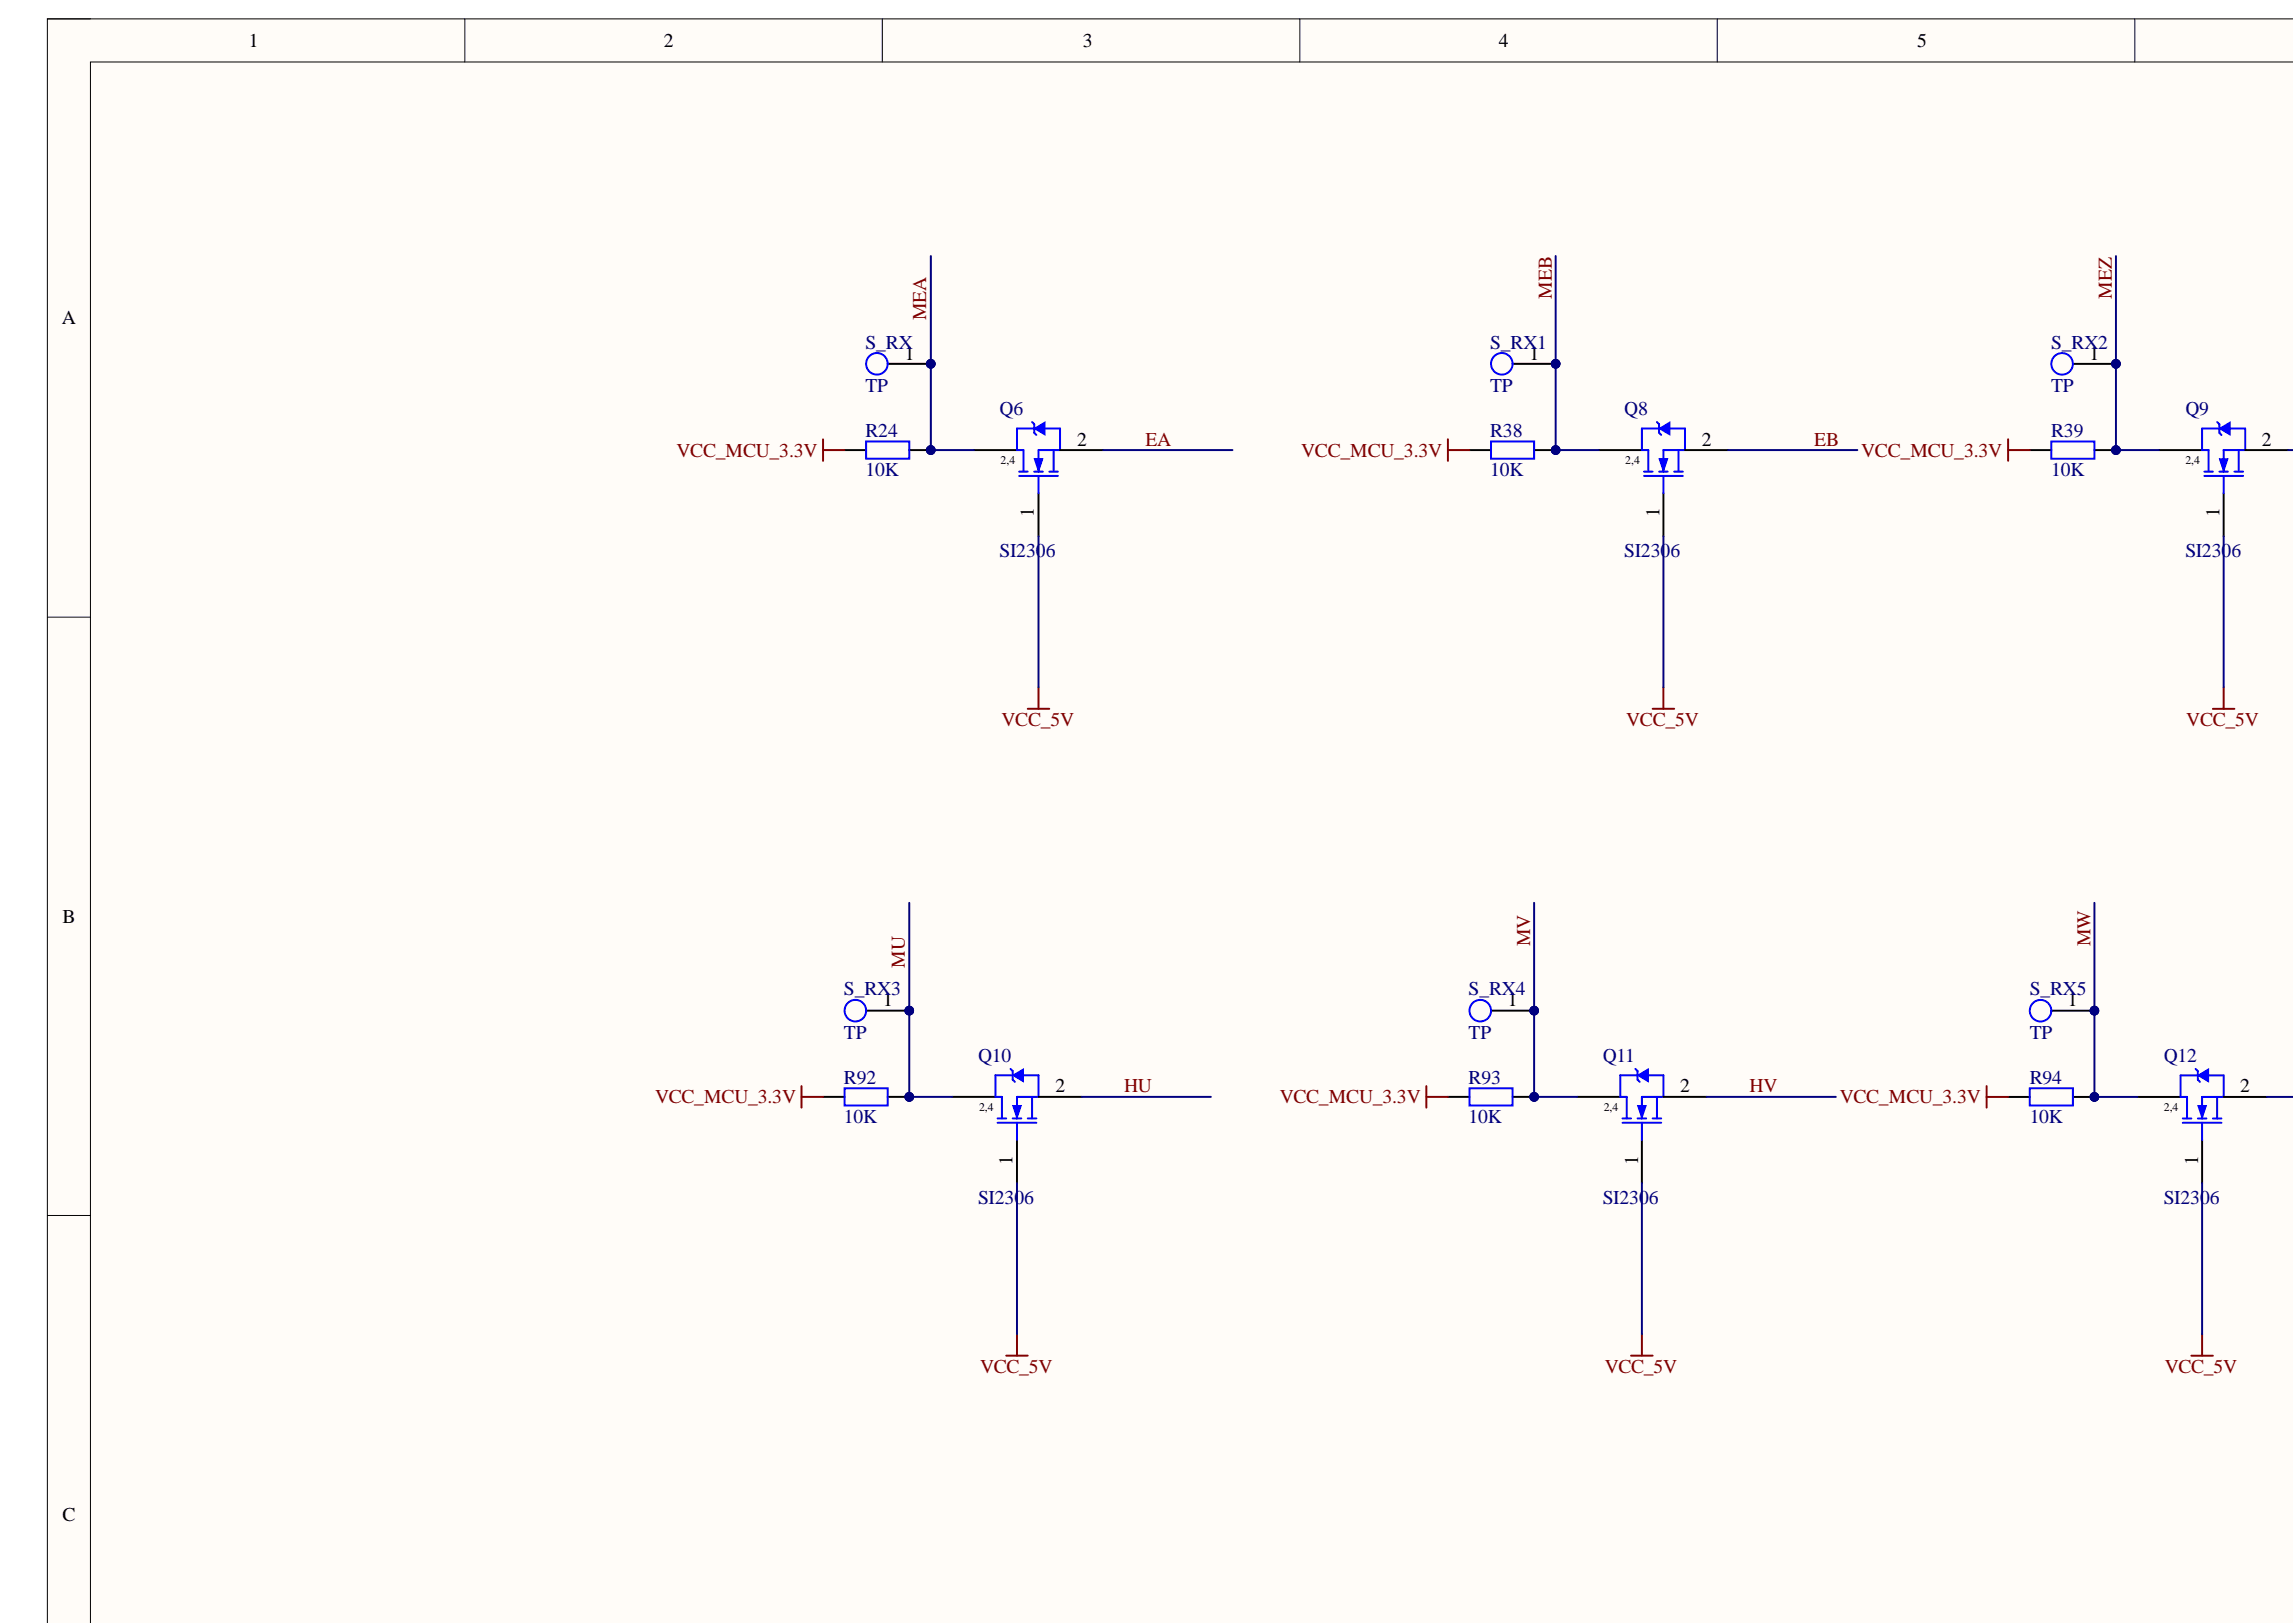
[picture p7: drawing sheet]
<svg xmlns="http://www.w3.org/2000/svg" width="198mm" height="140mm" viewBox="0 0 198 140" stroke-linecap="round" stroke-linejoin="round" font-family="sans-serif">
<defs><g id="words">
<g font-size="1.7">
<text x="21.5" y="4.1">1</text>
<text x="57.3" y="4.1">2</text>
<text x="93.5" y="4.1">3</text>
<text x="129.4" y="4.1">4</text>
<text x="165.5" y="4.1">5</text>
<text x="5.3" y="28">A</text>
<text x="78.1" y="31">1</text>
<text x="132" y="31">1</text>
<text x="180.3" y="31">1</text>
<text x="93" y="38.5">2</text>
<text x="146.9" y="38.5">2</text>
<text x="195.2" y="38.5">2</text>
<text x="89.2" y="44.6" transform="rotate(-90 89.2 44.6)">1</text>
<text x="143.2" y="44.6" transform="rotate(-90 143.2 44.6)">1</text>
<text x="191.6" y="44.6" transform="rotate(-90 191.6 44.6)">1</text>
<text x="5.4" y="79.6">B</text>
<text x="76.2" y="86.8">1</text>
<text x="130.1" y="86.8">1</text>
<text x="178.5" y="86.8">1</text>
<text x="91.1" y="94.3">2</text>
<text x="145" y="94.3">2</text>
<text x="193.3" y="94.3">2</text>
<text x="87.4" y="100.5" transform="rotate(-90 87.4 100.5)">1</text>
<text x="141.4" y="100.5" transform="rotate(-90 141.4 100.5)">1</text>
<text x="189.7" y="100.5" transform="rotate(-90 189.7 100.5)">1</text>
<text x="5.4" y="131.2">C</text>
</g>
<g font-size="1.7" fill="#800000">
<text x="79.9" y="27.6" transform="rotate(-90 79.9 27.6)">MEA</text>
<text x="133.9" y="25.8" transform="rotate(-90 133.9 25.8)">MEB</text>
<text x="182.3" y="25.8" transform="rotate(-90 182.3 25.8)">MEZ</text>
<text x="58.4" y="39.4">VCC_MCU_3.3V</text>
<text x="98.9" y="38.5">EA</text>
<text x="112.3" y="39.4">VCC_MCU_3.3V</text>
<text x="156.6" y="38.5">EB</text>
<text x="160.6" y="39.4">VCC_MCU_3.3V</text>
<text x="86.4" y="62.6">VCC_5V</text>
<text x="140.4" y="62.6">VCC_5V</text>
<text x="188.7" y="62.6">VCC_5V</text>
<text x="78.1" y="83.5" transform="rotate(-90 78.1 83.5)">MU</text>
<text x="132.1" y="81.7" transform="rotate(-90 132.1 81.7)">MV</text>
<text x="180.4" y="81.7" transform="rotate(-90 180.4 81.7)">MW</text>
<text x="56.5" y="95.2">VCC_MCU_3.3V</text>
<text x="97" y="94.3">HU</text>
<text x="110.4" y="95.2">VCC_MCU_3.3V</text>
<text x="151" y="94.3">HV</text>
<text x="158.8" y="95.2">VCC_MCU_3.3V</text>
<text x="84.6" y="118.4">VCC_5V</text>
<text x="138.5" y="118.4">VCC_5V</text>
<text x="186.8" y="118.4">VCC_5V</text>
</g>
<g font-size="1.7" fill="#000080">
<text x="74.7" y="30.1">S_RX</text>
<text x="74.7" y="33.8">TP</text>
<text x="86.3" y="35.8">Q6</text>
<text x="128.6" y="30.1">S_RX1</text>
<text x="128.6" y="33.8">TP</text>
<text x="140.2" y="35.8">Q8</text>
<text x="177" y="30.1">S_RX2</text>
<text x="177" y="33.8">TP</text>
<text x="188.6" y="35.8">Q9</text>
<text x="74.7" y="37.7">R24</text>
<text x="74.7" y="41.1">10K</text>
<text x="128.6" y="37.7">R38</text>
<text x="128.6" y="41.1">10K</text>
<text x="177" y="37.7">R39</text>
<text x="177" y="41.1">10K</text>
<text x="86.3" y="48.1">SI2306</text>
<text x="140.2" y="48.1">SI2306</text>
<text x="188.6" y="48.1">SI2306</text>
<text x="72.8" y="85.9">S_RX3</text>
<text x="72.8" y="89.6">TP</text>
<text x="126.8" y="85.9">S_RX4</text>
<text x="126.8" y="89.6">TP</text>
<text x="175.2" y="85.9">S_RX5</text>
<text x="175.2" y="89.6">TP</text>
<text x="72.8" y="93.5">R92</text>
<text x="84.4" y="91.6">Q10</text>
<text x="126.8" y="93.5">R93</text>
<text x="138.3" y="91.6">Q11</text>
<text x="175.2" y="93.5">R94</text>
<text x="186.8" y="91.6">Q12</text>
<text x="72.8" y="96.9">10K</text>
<text x="126.8" y="96.9">10K</text>
<text x="175.2" y="96.9">10K</text>
<text x="84.4" y="103.9">SI2306</text>
<text x="138.3" y="103.9">SI2306</text>
<text x="186.8" y="103.9">SI2306</text>
</g>
<g font-size="1">
<text x="86.4" y="40.1">2,4</text>
<text x="140.3" y="40.1">2,4</text>
<text x="188.6" y="40.1">2,4</text>
<text x="84.5" y="95.9">2,4</text>
<text x="138.4" y="95.9">2,4</text>
<text x="186.8" y="95.9">2,4</text>
</g>
</g></defs>
<path d="M4.1 1.6h193.9v138.5h-193.9z" fill-rule="evenodd" fill="#fffcf8"/>
<path d="M198 1.6h-193.9v138.5" fill="none" stroke="#000" stroke-width=".09"/>
<path d="M7.8 5.3h190.2v134.8h-190.2z" fill-rule="evenodd" fill="#fffcf8"/>
<path d="M4.1 1.6h3.7M40.1 1.6v3.7M76.2 1.6v3.7M112.2 1.6v3.7M148.2 1.6v3.7M184.3 1.6v3.7M198 5.3h-190.2v134.8M4.1 53.3h3.7M4.1 104.9h3.7" fill="none" stroke="#000" stroke-width=".09"/>
<circle cx="80.3" cy="38.8" r=".37" fill="#000080"/>
<circle cx="80.3" cy="38.8" r=".37" fill="none" stroke="#000080" stroke-width=".09"/>
<path d="M78.5 38.8h1.8" fill="none" stroke="#000" stroke-width=".17"/>
<circle cx="80.3" cy="38.8" r=".37" fill="#000080"/>
<circle cx="80.3" cy="38.8" r=".37" fill="none" stroke="#000080" stroke-width=".09"/>
<path d="M72.9 38.8h1.9" fill="none" stroke="#000" stroke-width=".17"/>
<path d="M74.8 38.1h3.7v1.5h-3.7z" fill="none" stroke="#00f" stroke-width=".17"/>
<path d="M71 37.9v1.9M71 38.8h1.9" fill="none" stroke="#800000" stroke-width=".17"/>
<circle cx="80.3" cy="31.4" r=".37" fill="#000080"/>
<circle cx="80.3" cy="31.4" r=".37" fill="none" stroke="#000080" stroke-width=".09"/>
<path d="M76.6 31.4h3.7" fill="none" stroke="#000" stroke-width=".17"/>
<circle cx="80.3" cy="31.4" r=".37" fill="#000080"/>
<circle cx="80.3" cy="31.4" r=".37" fill="none" stroke="#000080" stroke-width=".09"/>
<g fill="none" stroke="#00f" stroke-width=".17">
<path d="M87.8 38.8h.5v1.9M90.9 38.8v1.9M91.5 37v1.8h-1.9v1.9M88 41.1h3.3M88 40.7h.7M89.3 40.7h.7M89.6 41.1v1.5M90.6 40.7h.7"/>
<circle cx="75.7" cy="31.4" r=".93"/>
</g>
<path d="M84.1 38.8h3.7M89.6 42.6v3.7" fill="none" stroke="#000" stroke-width=".17"/>
<path d="M89.3 37l.9-.6v1.1z" fill="#00f"/>
<path d="M89.3 37l.9-.6v1.1z" fill="none" stroke="#00f" stroke-width=".09"/>
<path d="M87.8 37h1.5M90.2 37h1.3" fill="none" stroke="#00f" stroke-width=".17"/>
<path d="M89.3 39.6h.7l-.4 1.1z" fill="#00f"/>
<path d="M89.3 39.6h.7l-.4 1.1z" fill="none" stroke="#00f" stroke-width=".09"/>
<path d="M87.8 37v1.8M89.1 36.4l.2 .2v.7l.1 .2" fill="none" stroke="#00f" stroke-width=".17"/>
<path d="M91.5 38.8h3.7" fill="none" stroke="#000" stroke-width=".17"/>
<path d="M89.6 59.3v1.9M88.7 61.2h1.9" fill="none" stroke="#800000" stroke-width=".17"/>
<circle cx="134.3" cy="38.8" r=".37" fill="#000080"/>
<circle cx="134.3" cy="38.8" r=".37" fill="none" stroke="#000080" stroke-width=".09"/>
<path d="M132.4 38.8h1.9" fill="none" stroke="#000" stroke-width=".17"/>
<circle cx="134.3" cy="38.8" r=".37" fill="#000080"/>
<circle cx="134.3" cy="38.8" r=".37" fill="none" stroke="#000080" stroke-width=".09"/>
<path d="M126.8 38.8h1.9" fill="none" stroke="#000" stroke-width=".17"/>
<path d="M128.7 38.1h3.7v1.5h-3.7z" fill="none" stroke="#00f" stroke-width=".17"/>
<path d="M125 37.9v1.9M125 38.8h1.8" fill="none" stroke="#800000" stroke-width=".17"/>
<circle cx="134.3" cy="31.4" r=".37" fill="#000080"/>
<circle cx="134.3" cy="31.4" r=".37" fill="none" stroke="#000080" stroke-width=".09"/>
<path d="M130.6 31.4h3.7" fill="none" stroke="#000" stroke-width=".17"/>
<circle cx="134.3" cy="31.4" r=".37" fill="#000080"/>
<circle cx="134.3" cy="31.4" r=".37" fill="none" stroke="#000080" stroke-width=".09"/>
<g fill="none" stroke="#00f" stroke-width=".17">
<path d="M141.7 38.8h.6v1.9M144.9 38.8v1.9M145.4 37v1.8h-1.8v1.9M141.9 41.1h3.3M141.9 40.7h.7M143.2 40.7h.7M143.6 41.1v1.5M144.5 40.7h.7"/>
<circle cx="129.6" cy="31.4" r=".93"/>
</g>
<path d="M138 38.8h3.7M143.6 42.6v3.7" fill="none" stroke="#000" stroke-width=".17"/>
<path d="M143.2 37l.9-.6v1.1z" fill="#00f"/>
<path d="M143.2 37l.9-.6v1.1z" fill="none" stroke="#00f" stroke-width=".09"/>
<path d="M141.7 37h1.5M144.1 37h1.3" fill="none" stroke="#00f" stroke-width=".17"/>
<path d="M143.2 39.6h.7l-.3 1.1z" fill="#00f"/>
<path d="M143.2 39.6h.7l-.3 1.1z" fill="none" stroke="#00f" stroke-width=".09"/>
<path d="M141.7 37v1.8M143 36.4l.2 .2v.7l.2 .2" fill="none" stroke="#00f" stroke-width=".17"/>
<path d="M145.4 38.8h3.7" fill="none" stroke="#000" stroke-width=".17"/>
<path d="M143.6 59.3v1.9M142.6 61.2h1.9" fill="none" stroke="#800000" stroke-width=".17"/>
<circle cx="182.6" cy="38.8" r=".37" fill="#000080"/>
<circle cx="182.6" cy="38.8" r=".37" fill="none" stroke="#000080" stroke-width=".09"/>
<path d="M180.8 38.8h1.8" fill="none" stroke="#000" stroke-width=".17"/>
<circle cx="182.6" cy="38.8" r=".37" fill="#000080"/>
<circle cx="182.6" cy="38.8" r=".37" fill="none" stroke="#000080" stroke-width=".09"/>
<path d="M175.2 38.8h1.8" fill="none" stroke="#000" stroke-width=".17"/>
<path d="M177 38.1h3.8v1.5h-3.8z" fill="none" stroke="#00f" stroke-width=".17"/>
<path d="M173.3 37.9v1.9M173.3 38.8h1.9" fill="none" stroke="#800000" stroke-width=".17"/>
<circle cx="182.6" cy="31.4" r=".37" fill="#000080"/>
<circle cx="182.6" cy="31.4" r=".37" fill="none" stroke="#000080" stroke-width=".09"/>
<path d="M178.9 31.4h3.7" fill="none" stroke="#000" stroke-width=".17"/>
<circle cx="182.6" cy="31.4" r=".37" fill="#000080"/>
<circle cx="182.6" cy="31.4" r=".37" fill="none" stroke="#000080" stroke-width=".09"/>
<g fill="none" stroke="#00f" stroke-width=".17">
<path d="M190.1 38.8h.5v1.9M193.2 38.8v1.9M193.8 37v1.8h-1.9v1.9M190.3 41.1h3.3M190.3 40.7h.7M191.6 40.7h.7M191.9 41.1v1.5M192.9 40.7h.7"/>
<circle cx="178" cy="31.4" r=".93"/>
</g>
<path d="M186.3 38.8h3.8M191.9 42.6v3.7" fill="none" stroke="#000" stroke-width=".17"/>
<path d="M191.6 37l.9-.6v1.1z" fill="#00f"/>
<path d="M191.6 37l.9-.6v1.1z" fill="none" stroke="#00f" stroke-width=".09"/>
<path d="M190.1 37h1.5M192.5 37h1.3" fill="none" stroke="#00f" stroke-width=".17"/>
<path d="M191.6 39.6h.7l-.4 1.1z" fill="#00f"/>
<path d="M191.6 39.6h.7l-.4 1.1z" fill="none" stroke="#00f" stroke-width=".09"/>
<path d="M190.1 37v1.8M191.4 36.4l.2 .2v.7l.1 .2" fill="none" stroke="#00f" stroke-width=".17"/>
<path d="M193.8 38.8h3.7" fill="none" stroke="#000" stroke-width=".17"/>
<path d="M191.9 59.3v1.9M191 61.2h1.9" fill="none" stroke="#800000" stroke-width=".17"/>
<circle cx="78.5" cy="94.7" r=".37" fill="#000080"/>
<circle cx="78.5" cy="94.7" r=".37" fill="none" stroke="#000080" stroke-width=".09"/>
<path d="M76.6 94.7h1.9" fill="none" stroke="#000" stroke-width=".17"/>
<circle cx="78.5" cy="94.7" r=".37" fill="#000080"/>
<circle cx="78.5" cy="94.7" r=".37" fill="none" stroke="#000080" stroke-width=".09"/>
<path d="M71 94.7h1.9" fill="none" stroke="#000" stroke-width=".17"/>
<path d="M72.9 93.9h3.7v1.5h-3.7z" fill="none" stroke="#00f" stroke-width=".17"/>
<path d="M69.2 93.7v1.9M69.2 94.7h1.8" fill="none" stroke="#800000" stroke-width=".17"/>
<circle cx="78.5" cy="87.2" r=".37" fill="#000080"/>
<circle cx="78.5" cy="87.2" r=".37" fill="none" stroke="#000080" stroke-width=".09"/>
<path d="M74.8 87.2h3.7" fill="none" stroke="#000" stroke-width=".17"/>
<circle cx="78.5" cy="87.2" r=".37" fill="#000080"/>
<circle cx="78.5" cy="87.2" r=".37" fill="none" stroke="#000080" stroke-width=".09"/>
<g fill="none" stroke="#00f" stroke-width=".17">
<path d="M85.9 94.7h.6v1.8M86.1 96.9h3.3M86.1 96.5h.7M87.4 96.5h.8M87.8 96.9v1.5M88.7 96.5h.7M89.1 94.7v1.8M89.6 92.8v1.9h-1.8v1.8"/>
<circle cx="73.8" cy="87.2" r=".93"/>
</g>
<path d="M82.2 94.7h3.7M87.8 98.4v3.7" fill="none" stroke="#000" stroke-width=".17"/>
<path d="M87.4 92.8l.9-.6v1.2z" fill="#00f"/>
<path d="M87.4 92.8l.9-.6v1.2z" fill="none" stroke="#00f" stroke-width=".09"/>
<path d="M85.9 92.8h1.5M88.3 92.8h1.3" fill="none" stroke="#00f" stroke-width=".17"/>
<path d="M87.4 95.4h.8l-.4 1.1z" fill="#00f"/>
<path d="M87.4 95.4h.8l-.4 1.1z" fill="none" stroke="#00f" stroke-width=".09"/>
<path d="M85.9 92.8v1.9M87.2 92.2l.2 .2v.8l.2 .2" fill="none" stroke="#00f" stroke-width=".17"/>
<path d="M89.6 94.7h3.8" fill="none" stroke="#000" stroke-width=".17"/>
<path d="M86.8 117h1.9M87.8 115.1v1.9" fill="none" stroke="#800000" stroke-width=".17"/>
<circle cx="132.4" cy="94.7" r=".37" fill="#000080"/>
<circle cx="132.4" cy="94.7" r=".37" fill="none" stroke="#000080" stroke-width=".09"/>
<path d="M130.6 94.7h1.8" fill="none" stroke="#000" stroke-width=".17"/>
<circle cx="132.4" cy="94.7" r=".37" fill="#000080"/>
<circle cx="132.4" cy="94.7" r=".37" fill="none" stroke="#000080" stroke-width=".09"/>
<path d="M125 94.7h1.8" fill="none" stroke="#000" stroke-width=".17"/>
<path d="M126.8 93.9h3.8v1.5h-3.8z" fill="none" stroke="#00f" stroke-width=".17"/>
<path d="M123.1 93.7v1.9M123.1 94.7h1.9" fill="none" stroke="#800000" stroke-width=".17"/>
<circle cx="132.4" cy="87.2" r=".37" fill="#000080"/>
<circle cx="132.4" cy="87.2" r=".37" fill="none" stroke="#000080" stroke-width=".09"/>
<path d="M128.7 87.2h3.7" fill="none" stroke="#000" stroke-width=".17"/>
<circle cx="132.4" cy="87.2" r=".37" fill="#000080"/>
<circle cx="132.4" cy="87.2" r=".37" fill="none" stroke="#000080" stroke-width=".09"/>
<g fill="none" stroke="#00f" stroke-width=".17">
<path d="M139.8 94.7h.6v1.8M140 96.9h3.4M140 96.5h.8M141.3 96.5h.8M141.7 96.9v1.5M142.6 96.5h.8M143 94.7v1.8M143.6 92.8v1.9h-1.9v1.8"/>
<circle cx="127.8" cy="87.2" r=".93"/>
</g>
<path d="M136.1 94.7h3.7M141.7 98.4v3.7" fill="none" stroke="#000" stroke-width=".17"/>
<path d="M141.3 92.8l1-.6v1.2z" fill="#00f"/>
<path d="M141.3 92.8l1-.6v1.2z" fill="none" stroke="#00f" stroke-width=".09"/>
<path d="M139.8 92.8h1.5M142.3 92.8h1.3" fill="none" stroke="#00f" stroke-width=".17"/>
<path d="M141.3 95.4h.8l-.4 1.1z" fill="#00f"/>
<path d="M141.3 95.4h.8l-.4 1.1z" fill="none" stroke="#00f" stroke-width=".09"/>
<path d="M139.8 92.8v1.9M141.2 92.2l.1 .2v.8l.2 .2" fill="none" stroke="#00f" stroke-width=".17"/>
<path d="M143.6 94.7h3.7" fill="none" stroke="#000" stroke-width=".17"/>
<path d="M140.8 117h1.8M141.7 115.1v1.9" fill="none" stroke="#800000" stroke-width=".17"/>
<circle cx="180.8" cy="94.7" r=".37" fill="#000080"/>
<circle cx="180.8" cy="94.7" r=".37" fill="none" stroke="#000080" stroke-width=".09"/>
<path d="M178.9 94.7h1.9" fill="none" stroke="#000" stroke-width=".17"/>
<circle cx="180.8" cy="94.7" r=".37" fill="#000080"/>
<circle cx="180.8" cy="94.7" r=".37" fill="none" stroke="#000080" stroke-width=".09"/>
<path d="M173.3 94.7h1.9" fill="none" stroke="#000" stroke-width=".17"/>
<path d="M175.2 93.9h3.7v1.5h-3.7z" fill="none" stroke="#00f" stroke-width=".17"/>
<path d="M171.5 93.7v1.9M171.5 94.7h1.8" fill="none" stroke="#800000" stroke-width=".17"/>
<circle cx="180.8" cy="87.2" r=".37" fill="#000080"/>
<circle cx="180.8" cy="87.2" r=".37" fill="none" stroke="#000080" stroke-width=".09"/>
<path d="M177 87.2h3.8" fill="none" stroke="#000" stroke-width=".17"/>
<circle cx="180.8" cy="87.2" r=".37" fill="#000080"/>
<circle cx="180.8" cy="87.2" r=".37" fill="none" stroke="#000080" stroke-width=".09"/>
<g fill="none" stroke="#00f" stroke-width=".17">
<path d="M188.2 94.7h.6v1.8M188.4 96.9h3.3M188.4 96.5h.7M189.7 96.5h.7M190.1 96.9v1.5M191 96.5h.7M191.4 94.7v1.8M191.9 92.8v1.9h-1.8v1.8"/>
<circle cx="176.1" cy="87.2" r=".93"/>
</g>
<path d="M184.5 94.7h3.7M190.1 98.4v3.7" fill="none" stroke="#000" stroke-width=".17"/>
<path d="M189.7 92.8l.9-.6v1.2z" fill="#00f"/>
<path d="M189.7 92.8l.9-.6v1.2z" fill="none" stroke="#00f" stroke-width=".09"/>
<path d="M188.2 92.8h1.5M190.6 92.8h1.3" fill="none" stroke="#00f" stroke-width=".17"/>
<path d="M189.7 95.4h.7l-.3 1.1z" fill="#00f"/>
<path d="M189.7 95.4h.7l-.3 1.1z" fill="none" stroke="#00f" stroke-width=".09"/>
<path d="M188.2 92.8v1.9M189.5 92.2l.2 .2v.8l.2 .2" fill="none" stroke="#00f" stroke-width=".17"/>
<path d="M191.9 94.7h3.7" fill="none" stroke="#000" stroke-width=".17"/>
<path d="M189.1 117h1.9M190.1 115.1v1.9" fill="none" stroke="#800000" stroke-width=".17"/>
<path d="M80.3 22.1v16.7h3.8" fill="none" stroke="#000080" stroke-width=".17"/>
<circle cx="80.3" cy="38.8" r=".37" fill="#000080"/>
<circle cx="80.3" cy="38.8" r=".37" fill="none" stroke="#000080" stroke-width=".09"/>
<circle cx="80.3" cy="31.4" r=".37" fill="#000080"/>
<circle cx="80.3" cy="31.4" r=".37" fill="none" stroke="#000080" stroke-width=".09"/>
<path d="M95.2 38.8h11.2M134.3 22.1v16.7h3.7M89.6 46.3v13" fill="none" stroke="#000080" stroke-width=".17"/>
<circle cx="134.3" cy="38.8" r=".37" fill="#000080"/>
<circle cx="134.3" cy="38.8" r=".37" fill="none" stroke="#000080" stroke-width=".09"/>
<circle cx="134.3" cy="31.4" r=".37" fill="#000080"/>
<circle cx="134.3" cy="31.4" r=".37" fill="none" stroke="#000080" stroke-width=".09"/>
<path d="M149.1 38.8h11.2M182.6 22.1v16.7h3.7M143.6 46.3v13" fill="none" stroke="#000080" stroke-width=".17"/>
<circle cx="182.6" cy="38.8" r=".37" fill="#000080"/>
<circle cx="182.6" cy="38.8" r=".37" fill="none" stroke="#000080" stroke-width=".09"/>
<circle cx="182.6" cy="31.4" r=".37" fill="#000080"/>
<circle cx="182.6" cy="31.4" r=".37" fill="none" stroke="#000080" stroke-width=".09"/>
<path d="M197.5 38.8h.5M191.9 46.3v13M78.5 77.9v16.8h3.7" fill="none" stroke="#000080" stroke-width=".17"/>
<circle cx="78.5" cy="94.7" r=".37" fill="#000080"/>
<circle cx="78.5" cy="94.7" r=".37" fill="none" stroke="#000080" stroke-width=".09"/>
<circle cx="78.5" cy="87.2" r=".37" fill="#000080"/>
<circle cx="78.5" cy="87.2" r=".37" fill="none" stroke="#000080" stroke-width=".09"/>
<path d="M132.4 77.9v16.8h3.7M93.4 94.7h11.1M87.8 102.1v13" fill="none" stroke="#000080" stroke-width=".17"/>
<circle cx="132.4" cy="94.7" r=".37" fill="#000080"/>
<circle cx="132.4" cy="94.7" r=".37" fill="none" stroke="#000080" stroke-width=".09"/>
<circle cx="132.4" cy="87.2" r=".37" fill="#000080"/>
<circle cx="132.4" cy="87.2" r=".37" fill="none" stroke="#000080" stroke-width=".09"/>
<path d="M180.8 77.9v16.8h3.7M147.3 94.7h11.1M141.7 102.1v13" fill="none" stroke="#000080" stroke-width=".17"/>
<circle cx="180.8" cy="94.7" r=".37" fill="#000080"/>
<circle cx="180.8" cy="94.7" r=".37" fill="none" stroke="#000080" stroke-width=".09"/>
<circle cx="180.8" cy="87.2" r=".37" fill="#000080"/>
<circle cx="180.8" cy="87.2" r=".37" fill="none" stroke="#000080" stroke-width=".09"/>
<path d="M195.6 94.7h2.4M190.1 102.1v13" fill="none" stroke="#000080" stroke-width=".17"/>
<use href="#words"/>
</svg>
